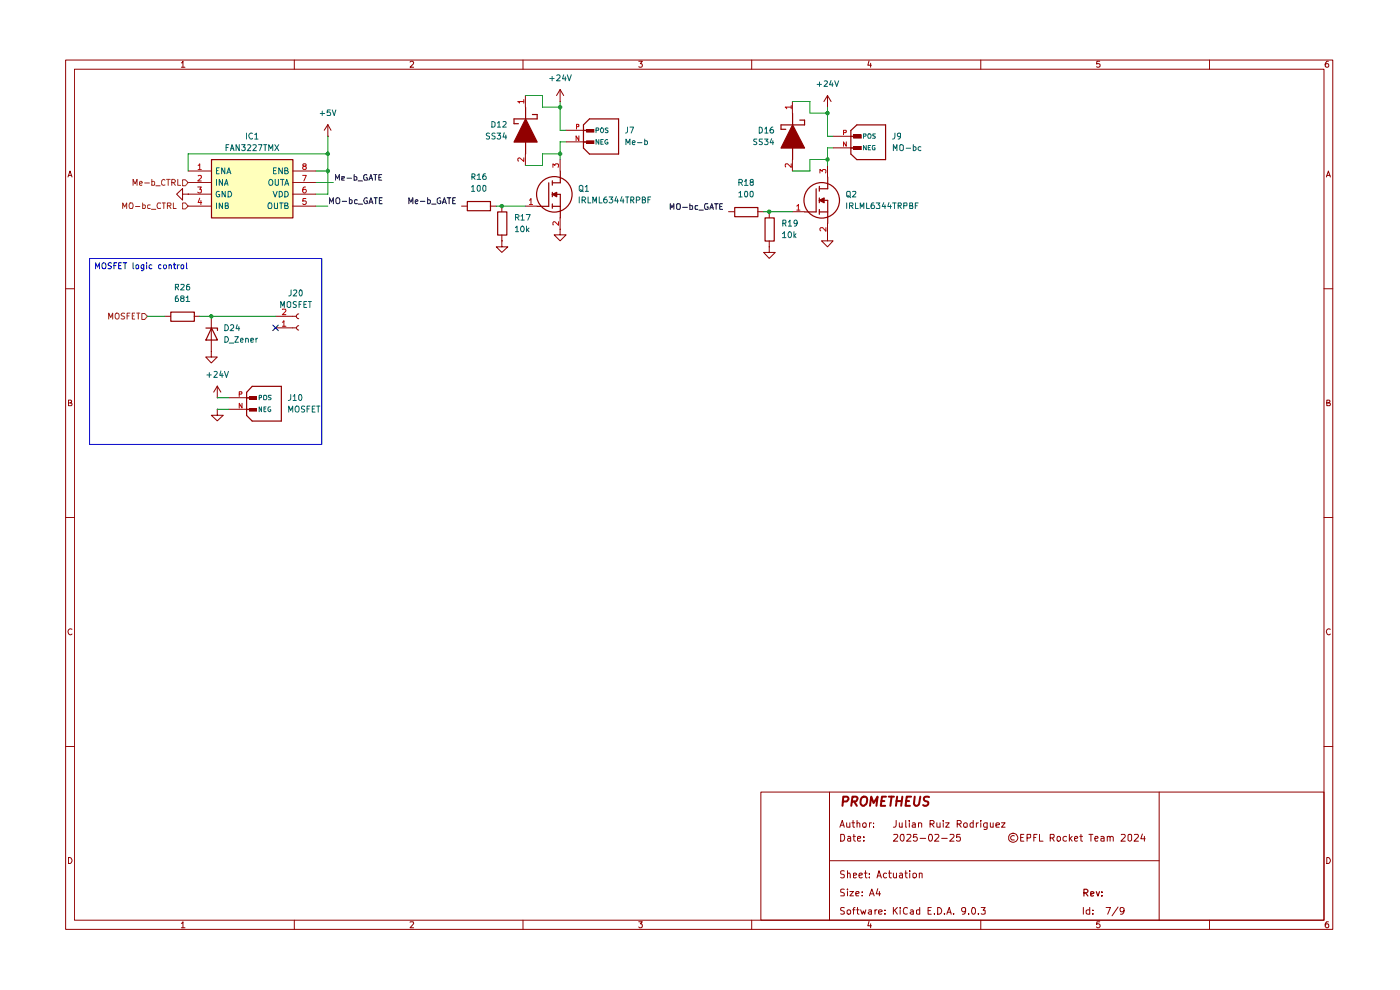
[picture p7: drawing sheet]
<svg xmlns="http://www.w3.org/2000/svg" width="297mm" height="210mm" viewBox="0 0 297 210" stroke-linecap="round" stroke-linejoin="round" font-family="sans-serif">
<g fill="none" stroke="#910000" stroke-width=".21">
<path d="M13.9 12.7h268.8v184.4h-268.8zM15.8 14.7h265.1v180.5h-265.1zM38.5 13.3h.1l.2-.3v1.3M38.5 14.3h.7M62.4 12.7v2M87 13.2l.5-.2 .3 .2-.1 .4-.7 .7h.8M111 12.7v2M135.5 13h.8l-.5 .5 .4 .1v.6h-.7M159.5 12.7v2M184.4 12.9l-.3 .9h.8M184.7 13.4v.9M208.1 12.7v2"/>
<path d="M233.3 13h-.6l-.1 .6h.7v.6h-.7M256.6 12.7v2M281.8 13a.71 .71 0 0 0-.7 .5 .71 .71 0 0 0 .3 .8l.4-.1v-.6l-.4-.1-.3 .3M14.4 37.5l.5-1.2 .4 1.2M14.5 37.2h.7M281.4 37.5l.4-1.2 .4 1.2M281.5 37.2h.6M13.9 61.3h1.9M280.9 61.3h1.8M14.5 85.5h.4l.3-.3-.2-.3h-.5v1.2h.6l.2-.5-.4-.1M281.5 85.5h.4l.2-.3-.1-.3h-.5v1.2h.6l.1-.5-.3-.1M13.9 109.8h1.9"/>
<path d="M280.9 109.8h1.8M15.3 133.5a.59 .59 0 0 0-.9 .5 .59 .59 0 0 0 .8 .6l.1-.1M282.2 133.5a.59 .59 0 0 0-.8 .5 .59 .59 0 0 0 .7 .6l.1-.1M13.9 158.4h1.9M280.9 158.4h1.8M161.4 168h119.5v27.2h-119.5zM176 168v27.2M178.2 175.5l.5-1.5 .4 1.5M178.3 177h.6a.83 .83 0 0 1 .2 .9 .83 .83 0 0 1-.8 .5zM178.3 175h.7M179.6 174.5l.1 1 .6-.1M179.9 177.5h.5l.1 .9"/>
<path d="M180.3 174.5v1M180.5 177.8h-.5l-.2 .3 .2 .3 .5-.1M180.7 174.5h.6M181 174v1.3l.1 .2h.2M181 177.4h.5M181.1 177v1.2l.4 .2M181.8 174.7l.2-.2 .4 .2v.8M181.8 174v1.5M181.9 177.9l.7-.1v-.3l-.4-.1-.3 .3 .1 .6h.6M183 174.8a.45 .45 0 0 1 .7-.2v.9l-.6-.1zM183.3 178.3v.1M183.3 177.5v.2"/>
<path d="M184.4 174.5v1M184.9 174.5l-.5 .3M185.3 175.4v.1M185.3 174.6v.1M189.6 177.1l.7-.1 .2 .4-1 1h1M190.1 174l-.1 1.3-.1 .2h-.4M190.8 174.5l.1 1 .5-.1M191.1 177.1l.5-.1a1.1 1.1 0 0 1-.1 1.4h-.1a.93 .93 0 0 1-.3-1.3zM191.4 174.5v1M192.1 174v1.5h.2M192.4 177.1l.7-.1 .1 .4-.9 1h.9M192.9 174v.2"/>
<path d="M192.9 174.5v1M193.6 174.6l.4-.1 .2 .2v.8h-.6l-.1-.4 .7-.2M194.5 177h-.7v.7l.5-.2 .3 .3v.4l-.3 .2-.5-.1M194.9 174.7l.2-.2 .4 .2v.8M194.9 174.5v1M195.2 177.8h1.2M197.1 177a.73 .73 0 0 1 .8 .6 .73 .73 0 0 1-.6 .8 1.1 1.1 0 0 1-.2-1.4zM197.3 174.8l.8-.1 .1-.4-.3-.3h-.6v1.5M197.6 174.8l.6 .7M198.3 177.1l.7-.1 .2 .4-1 1h1M198.7 174.5l.1 1 .6-.1M199.4 174.5v1"/>
<path d="M199.8 177.8h1.2M200.1 174v.2M200.1 174.5v1M200.6 174.5h.8l-.8 1h.8M201.5 177.1l.7-.1 .2 .4-.9 1h.9M203.1 174.8l.7-.1 .1-.4-.2-.3h-.6v1.5M203.4 174.8l.5 .7M203.7 177h-.7l-.1 .7 .3-.2 .5 .1v.7l-.5 .1-.3-.1M204.4 174.8a.45 .45 0 0 1 .8-.1l-.1 .8-.6-.1zM206.5 174v1.5h-.6l-.1-.7 .2-.3 .5 .1M207.1 174.5v1M207.6 174.5l-.5 .3"/>
<path d="M208.1 174v.2M208.1 174.5v1M209.4 174.5v1.2l-.3 .3-.4-.1M209.4 174.6a.52 .52 0 0 0-.7 .2l.1 .7h.6M210.1 174.5l.1 1 .5-.1M210.7 174.5v1M211.3 175l.7-.1v-.3l-.5-.1-.2 .2 .1 .8h.6M212.5 174.5h.7l-.7 1h.7M215.2 177.3l-.4-.1-.3 .2a.52 .52 0 0 0 .2 .8h.5M216.5 177.7h.5M217.2 177h-.7v1.4h.7M217.9 177.8l.7-.1v-.6l-.7-.1v1.4"/>
<path d="M219.3 177.7h.4M220 177h-.7v1.4M220.5 177v1.4h.8M222.8 177.8l.8-.1v-.7h-.8v1.4M223.2 177.8l.4 .6M224.3 177.5l.4-.1 .3 .4v.4l-.3 .2h-.2l-.3-.2zM226.3 177.5h-.6l-.2 .7a.52 .52 0 0 0 .8 .1M226.9 177v1.4M227 177.8l.5 .6M227.5 177.4l-.6 .6M228 177.9l.6-.1-.1-.4-.5 .1v.7l.2 .2 .4-.1M229.1 177.4h.6"/>
<path d="M229.3 177v1.3l.4 .1M231 177h.9M231.4 177v1.4M232.3 177.9l.7-.1-.2-.4-.4 .1-.1 .7 .1 .2 .5-.1M233.5 177.5h.6l.1 .9M234.2 177.8l-.7 .1v.4h.7M234.9 177.6l.2-.2 .4 .1v.9M234.9 177.4v1M235.5 177.7a.35 .35 0 0 1 .3-.3 .35 .35 0 0 1 .4 .3v.7M237.9 177.1l.6-.1 .2 .4-.9 1h.9M239.4 177.1l.5-.1 .2 .2v1l-.4 .2-.4-.2zM240.7 177.1l.6-.1 .2 .4-.9 1h.9"/>
<path d="M242.4 176.9l-.4 1h.9M242.8 177.4v1M245.9 168v27.2M14.5 181.9a.65 .65 0 0 1 .8 .6 .65 .65 0 0 1-.8 .7zM38.5 195.9l.3-.4v1.3M38.5 196.8h.7M62.4 195.2v1.9M87 195.6l.7-.1 .1 .3-.8 1h.8M111 195.2v1.9M135.5 195.5h.8l-.5 .5 .5 .2-.1 .5-.5 .1-.2-.2M159.5 195.2v1.9M176 182.6h69.9"/>
<path d="M179.1 192.6l-.5-.1-.3 .2v.4l.8 .3v.4h-.8M179.1 188.7l-.5-.1-.3 .2v.4l.7 .2 .1 .5-.8 .1M179.1 184.8l-.5-.1-.3 .2v.4l.8 .3-.1 .5h-.7M179.8 193.1h.6v.7h-.6zM179.8 188.6v.2M179.8 185.4l.2-.2 .3 .1 .1 .9M179.8 184.7v1.5M179.8 189.1v.9M180.3 189.1h.8l-.8 .9h.8M180.9 193h.5M181.1 185.7l.6-.2-.1-.2h-.5v.8h.5M181.4 192.5l-.3 .2v1.2"/>
<path d="M181.6 189.6l.6-.2-.1-.3-.5 .2v.6v.1h.6M181.7 193h.5M181.9 192.5v1.3l.3 .1M182.2 185.7l.7-.2v-.2l-.4-.1-.3 .3 .1 .6h.6M182.6 193l.3 .9 .3-.7 .2 .7 .3-.9M182.9 189.9v.1M182.9 189.2v.1M183.3 185.2h.6M183.6 184.7v1.3l.3 .2M184.3 193.1h.6v.8M184.4 195.4l-.3 1h.8M184.4 190l.5-1.4 .6 1.4"/>
<path d="M184.4 186v.2M184.4 185.3v.2M184.6 189.6h.7M184.7 196v.8M184.9 193.3l-.7 .3 .2 .3 .5-.1M185.6 193v.9M186 193l-.4 .1v.1M186 186.2l.5-1.5 .5 1.5M186.1 185.8h.7M186.2 188.5l-.3 1.1h.9M186.4 193.5l.8-.2-.1-.2-.5-.1-.2 .2 .1 .6h.6M186.6 189.1v.9"/>
<path d="M187.7 193.8v.1M187.7 193.1v.1M188.1 185.3l-.4-.1-.3 .3v.4l.3 .3 .4-.1M188.5 185.2h.6M188.7 184.7v1.3l.4 .2M189.5 185.2v.8a.37 .37 0 0 0 .3 .2 .37 .37 0 0 0 .4-.2M189.5 192.5v1.4M189.8 193.1l.6 .8M190.2 185.2v1M190.4 192.5l-.9 .8M190.9 185.3h.5l.1 .9M191 192.5v.2"/>
<path d="M191 193v.9M191.5 185.5l-.7 .3 .2 .4 .5-.1M192 185.2h.5M192.1 184.7v1.3l.4 .2M192.5 192.7a.55 .55 0 0 0-.7-.1 .55 .55 0 0 0-.2 .7l.1 .5 .4 .1 .4-.1M193 184.7v.2M193 185.2v1M193.2 193.1l.4-.1 .2 .2v.7M193.7 185.4l.1-.1a.45 .45 0 0 1 .6 .2l-.1 .5-.4 .2-.2-.2zM193.8 193.3l-.7 .3 .2 .3 .5-.1M195 185.4l.2-.2 .4 .1v.9M195 185.2v1"/>
<path d="M195.1 193.1h-.7v.7h.7M195.1 192.5v1.4M196.9 193.2h.5M197.6 192.5h-.7v1.4h.7M198.2 193.8v.1M198.9 192.5a.73 .73 0 0 1 .9 .7 .73 .73 0 0 1-.9 .7zM200.4 193.8v.1M200.9 193.9l.5-1.4 .4 1.4M201 193.5h.7M202.3 193.8v.1M204.8 193.1v.2l-.5 .1-.2-.2-.1-.5a.46 .46 0 0 1 .4-.2 .46 .46 0 0 1 .4 .2l-.1 1.1-.5 .1M205.5 193.8v.1"/>
<path d="M206.3 192.6l.2-.1a.75 .75 0 0 1 .5 .7 .75 .75 0 0 1-.5 .7l-.4-.5zM207.6 193.8v.1M208.1 195.2v1.9M208.1 192.5h.9l-.4 .6 .4 .1v.6h-.9M229.8 192.5v1.4M231.2 193.1l-.4-.1-.4 .2 .1 .6h.7M231.2 192.5v1.4M231.9 193.8v.1M231.9 193.1v.1M233.3 195.5h-.6l-.1 .6 .2-.1h.3l.3 .2v.3l-.3 .3h-.3l-.2-.2M234.6 192.5h1l-.6 1.4M237.2 192.4l-1.3 1.9"/>
<path d="M238.5 193.1l-.4 .3-.4-.1v-.7a.52 .52 0 0 1 .8 .1l-.1 .9-.2 .2-.5 .1M256.6 195.2v1.9M281.5 181.9a.65 .65 0 0 1 .7 .6 .65 .65 0 0 1-.7 .7zM281.8 195.5h-.4l-.3 .5v.5l.3 .3 .4-.1v-.7h-.4l-.3 .2"/>
<circle cx="214.9" cy="177.7" r=".99"/>
</g>
<path d="M229.9 189.4h.6l.3-.3v-.2l-.3-.3h-.6v1.5M230.3 189.4l.5 .7M231.4 189.6l.7-.1-.1-.3h-.6v.8h.6M232.6 189.1l.3 1 .4-1M233.8 190v.1M233.8 189.2v.1" fill="none" stroke="#910000" stroke-width=".25"/>
<g fill="none" stroke="#910000" stroke-width=".42">
<path d="M178.8 170l.9-.1a.5 .5 0 0 0 .3-.5 .5 .5 0 0 0-.3-.4h-.8l-.2 1.9M180.8 170h.7a.65 .65 0 0 0 .3-.9l-1-.1-.2 1.9M181.2 170l.6 .9M182.8 169.2a.64 .64 0 0 1 .7-.2 .64 .64 0 0 1 .5 .6 1.25 1.25 0 0 1-.7 1.3h-.3a1.18 1.18 0 0 1-.2-1.7zM184.6 170.9l.2-1.9 .5 1.3 .9-1.3-.3 1.9M186.9 169.9h.7M188 169h-.9l-.2 1.9h.9M188.5 169h1.1M189.1 169l-.2 1.9M190.2 169.9h1.1M190.3 169l-.2 1.9M191.4 169l-.2 1.9"/>
<path d="M192.2 169.9h.7M193.3 169h-.9l-.3 1.9h.9M194.1 169l-.2 1.5 .3 .4a.67 .67 0 0 0 .8-.4l.2-1.5M197.1 169.1l-.7-.1-.4 .3v.4l.3 .2 .6 .3a.63 .63 0 0 1-.4 .7l-.7-.1"/>
</g>
<path d="M44.8 33.8h17.3v12.4h-17.3z" fill="#ffb"/>
<path d="M111.5 22.8v2.4M112.9 24.3h1.1M114 25.2h-5v1" fill="none" stroke="#910000" stroke-width=".25"/>
<path d="M111.5 25.2l2.5 4.9h-5z" fill="#910000"/>
<path d="M44.9 33.9h17.2v12.3h-17.2zM109 26.2h1M111.5 25.2l2.5 4.9h-5zM111.5 30.1v2.6M114 24.3v.9M99.1 42.8h4.9v1.9h-4.9zM105.6 45h1.9v4.9h-1.9zM36.2 66.2h5v2h-5zM43.7 69.6h2.4v.5M44.9 69.6l1.2 2.5h-2.4z" fill="none" stroke="#910000" stroke-width=".25"/>
<g fill="none" stroke="#910000" stroke-width=".21">
<path d="M39.9 36.3h4.9M39.9 38.7h4.9M62.1 36.3h4.9M62.1 38.7h4.9M69.5 28.9h.1M69.5 26.5l-.7 1.1M69.5 26.5l.7 1.1M69.5 26.5v2.4M111.5 20.3v2.4M111.5 32.6v2.5M39.9 43.7h4.9M39.9 41.2h4.9"/>
<path d="M62.1 43.7h4.9M62.1 41.2h4.9M97.9 43.7h1.2M104 43.7h1.3M106.5 51.1v1.3h1.2l-1.2 1.1-1.2-1.1h1.2M106.5 51.1h.1M106.5 43.7v1.2M106.5 49.8v1.3M35 67.1h1.2M41.2 67.1h1.2M44.8 74.5v1.2h1.3l-1.3 1.3-1.2-1.3h1.2M44.8 74.5h.1"/>
<path d="M44.8 67.1v7.4M58.5 69.5h4.4M58.5 67.1h4.4M63.4 69.1a.47 .47 0 0 0-.5 .4 .47 .47 0 0 0 .5 .5M63.4 66.6a.51 .51 0 0 0-.5 .5 .51 .51 0 0 0 .5 .5"/>
</g>
<g fill="none" stroke="#b90000" stroke-width=".21">
<path d="M41.9 39.7h.8l-.3 .5 .3 .1v.5l-.2 .1-.6-.1M42 35.1l.4-.4v1.2M42 37.3h.7v.4l-.8 .7h.8M42 35.9h.7M64.2 37.2h.8l-.5 1.2M64.5 35.3l-.3-.3 .2-.3h.4l.2 .3-.1 .2a.48 .48 0 0 0-.5 .2 .48 .48 0 0 0 0 .5h.4l.2-.1v-.3l-.3-.2M64.8 39.7h-.4a.92 .92 0 0 0 .1 1.2h.2l.3-.2v-.4l-.2-.1h-.4l-.2 .1M111.1 21.5h-1.3l.4 .2v.2M111.1 33.5v.7l-.9-.7-.4 .2 .2 .5M111.1 21.1v.8M42.4 42l-.4 1h.8M42.6 42.5v.9"/>
<path d="M64.9 42.1h-.6l-.1 .6 .6-.1 .2 .2v.3l-.3 .3h-.3l-.2-.2M59.9 68.4l.3-.4v1.2M59.9 65.7l.6-.1 .2 .2-.8 1h.8M59.9 69.2h.8"/>
</g>
<g fill="none" stroke="#0f0f0f" stroke-width=".21">
<path d="M71.2 38.2v-1.2l.4 .9 .4-.9v1.2M72.5 37.9l.6-.2-.1-.2h-.5v.7h.5M73.6 37.8h.9M75.1 37v1.2h.5l.1-.1-.1-.6h-.5M76 38.4h.9M77.8 37.1a.45 .45 0 0 0-.6 .2v.7l.1 .2 .6-.1v-.4h-.2M78.3 38.2l.4-1.2 .3 1.2M78.4 37.9h.5M79.3 37h.7M79.6 37v1.2M80.4 37.6h.4M81 37h-.6v1.2h.6"/>
<path d="M69.9 43.2v-1.3l.4 1 .4-1v1.3M71.3 42.1l.3-.2 .4 .2 .1 .7-.4 .4-.4-.2zM72.6 42.7h.9M74.1 42.5a.36 .36 0 0 1 .6 .1l-.1 .5h-.5M74.1 41.9v1.3M75.8 42.5h-.6v.5l.2 .2 .4-.1M76 43.3h.9M77.9 42l-.1-.1a.64 .64 0 0 0-.6 .6 .64 .64 0 0 0 .5 .7l.2-.1v-.5h-.2M78.3 43.2l.4-1.3 .4 1.3M78.4 42.9h.6M79.4 41.9h.6M79.7 41.9v1.3"/>
<path d="M80.5 42.5h.4M81.1 41.9h-.6v1.3h.6M86.7 43.2v-1.3l.5 1 .4-1v1.3M88.1 42.8l.6-.2-.2-.2-.4 .1v.5l.2 .2 .3-.1M89.2 42.7h.9M90.7 42.5a.36 .36 0 0 1 .6 .1l-.1 .5h-.5M90.7 41.9v1.3M91.6 43.3h.9M93.4 42l-.2-.1-.4 .2v.9l.4 .2 .2-.1 .1-.5h-.2M93.8 43.2l.5-1.3 .4 1.3M93.9 42.9h.6M94.9 41.9h.7"/>
<path d="M95.3 41.9v1.3M96 42.5h.4M96.6 41.9h-.6v1.3h.6"/>
</g>
<g fill="none" stroke="#006665" stroke-width=".21">
<path d="M45.9 36.2h.4M45.9 38.1v1.2M46.5 35.6h-.6v1.3h.6M47.2 38.1v1.2l-.7-1.2v1.2M47.6 39.3l.4-1.2 .4 1.2M47.7 35.6v1.3l-.7-1.3v1.3M47.7 39h.6M48.1 36.9l.5-1.3 .4 1.3M48.2 36.5h.6M57.2 38.1h.3a.73 .73 0 0 1 0 1.2l-.3-.1a.87 .87 0 0 1 0-1.1zM58 36.2h.5M58.4 38.1v1l.2 .2 .4-.1v-1.1"/>
<path d="M58.6 35.6h-.6v1.3h.6M59.5 38.1h.7M59.9 35.6v1.3l-.8-1.3v1.3M59.9 38.1v1.2M60.4 36.2h.6v-.5l-.6-.1v1.3h.5l.3-.5-.4-.2M60.4 39.3l.4-1.2 .5 1.2M60.6 39h.6M45.9 43v1.2M46.5 40.6h-.4a.61 .61 0 0 0-.3 .8 .61 .61 0 0 0 .8 .3v-.4h-.3M47.2 43v1.2l-.7-1.2v1.2M47.8 40.6v1.2l-.7-1.2v1.2M47.8 43.6h.4l.2-.1-.1-.5h-.5v1.2h.6l.1-.4-.3-.2"/>
<path d="M48.4 40.6h.5a.66 .66 0 0 1 .2 .8 .66 .66 0 0 1-.7 .4zM57 43h.5l.1 .2 .1 .6-.2 .4h-.5l-.1-.1-.1-.6zM57.9 40.6l.5 1.2 .4-1.2M58.2 43l.1 1.2 .6-.1v-1.1M59.2 40.6h.4l.3 .2v.7l-.4 .3h-.3zM59.3 43h.8M59.6 43v1.2M60.4 40.6h.5a.66 .66 0 0 1 .2 .8 .66 .66 0 0 1-.7 .4zM60.4 43.6h.6v-.6h-.6v1.2l.7-.1 .1-.3-.4-.2"/>
</g>
<path d="M30.1 66.5h.6l.6 .6-.6 .7h-.6z" fill="#fff"/>
<path d="M23.1 67.7v-1.3l.4 .9 .4-.9v1.3M24.5 66.6l.3-.2 .4 .2 .1 .7-.4 .4-.4-.2zM26.5 66.5l-.6-.1-.2 .3 .2 .3 .5 .2v.4h-.7M27 67h.4M27.6 66.4h-.6v1.3M28.1 67h.3M28.6 66.4h-.5v1.3h.5M29 66.4h.7M29.3 66.4v1.3M30.1 66.5h.6l.6 .6-.6 .7h-.6z" fill="none" stroke="#765500" stroke-width=".21"/>
<path d="M38.7 38.1h.6l.6 .6-.6 .7h-.6z" fill="#fff"/>
<g fill="none" stroke="#765500" stroke-width=".21">
<path d="M28.2 39.3v-1.2l.5 .9 .4-.9v1.2M29.6 38.9l.6-.1-.2-.3-.4 .1v.6l.2 .1 .3-.1M30.7 38.8h1M32.2 38.6l.4-.1 .2 .1v.6h-.6M32.2 38.1v1.2M33.1 39.4h.9M35 38.2l-.1-.1a.61 .61 0 0 0-.7 .3 .61 .61 0 0 0 .1 .8l.4 .1 .3-.1M35.3 38.1h.8M35.7 38.1v1.2M36.4 38.7l.7-.1 .1-.3-.2-.2h-.6v1.2M36.8 38.7l.4 .6M37.7 38.1v1.2h.6"/>
<path d="M38.7 38.1h.6l.6 .6-.6 .7h-.6z"/>
</g>
<path d="M38.7 43h.6l.6 .7-.6 .6h-.6z" fill="#fff"/>
<g fill="none" stroke="#765500" stroke-width=".21">
<path d="M26 44.2v-1.2l.5 .9 .4-.9v1.2M27.6 43h.5v.2l.1 .6-.1 .4h-.5l-.1-.1-.1-.6zM28.7 43.8h1M30.3 43v1.2h.4l.2-.6-.2-.1h-.4M31.9 43.5h-.5l-.1 .1 .1 .5 .5 .1M32.1 44.4h1M34.1 43.1l-.1-.1a.66 .66 0 0 0-.7 .5 .66 .66 0 0 0 .3 .7l.5-.1M34.4 43h.7M34.8 43v1.2M35.5 43.6h.6l.2-.4-.2-.2h-.6v1.2M35.9 43.6l.4 .6M36.8 43v1.2h.6"/>
<path d="M38.7 43h.6l.6 .7-.6 .6h-.6z"/>
</g>
<path d="M38.7 41.2v-1.2l-1.2 1.2 1.2 1.3v-1.3h1.2M39.9 41.2h.1M46.1 84.4h.1M46.1 81.9l-.8 1.3M46.1 81.9l.8 1.3M46.1 81.9v2.5" fill="none" stroke="#910000" stroke-width=".21"/>
<path d="M52.3 84.4h1.9M52.3 86.9h1.9M53.5 82l-1.2 1.2v4.9l1.2 1.2" fill="none" stroke="#910000" stroke-width=".25"/>
<path d="M52.9 84.1h1.5v.6h-1.5z" fill="#910000"/>
<path d="M52.9 84.1h1.5v.6h-1.5z" fill="none" stroke="#910000" stroke-width=".21"/>
<path d="M52.9 86.6h1.5v.6h-1.5z" fill="#910000"/>
<path d="M175.6 49.8v1.3h1.1l-1.1 1.3-1.3-1.3h1.3M175.6 49.8h.1M46.1 86.8v1.3h1.3l-1.3 1.2-1.3-1.2h1.3M46.1 86.8h.1M48.6 84.4h4.9M48.6 86.8h4.9M52.9 86.6h1.5v.6h-1.5z" fill="none" stroke="#910000" stroke-width=".21"/>
<path d="M173.8 39.5v1M173.1 40v5h-2.4M53.5 82h6.2v7.3h-6.2" fill="none" stroke="#910000" stroke-width=".25"/>
<path d="M50.8 83.6h.4l.1-.2v-.3h-.5v1M51.3 85.5v1.1l-.5-1.1v1.1" fill="none" stroke="#b90000" stroke-width=".21"/>
<path d="M55 84.4l.5-.1-.1-.4h-.4v.9M55.5 86.3v1l-.5-1v1M55.9 83.9h.6a.64 .64 0 0 1-.1 .9l-.5-.1zM56 86.7h.3M56.4 86.3h-.4v1h.4M57.4 86.3h-.4l-.2 .3v.5l.4 .2 .2-.1v-.3h-.1M57.5 83.9h-.6v.3l.6 .3-.1 .3h-.5" fill="none" stroke="#006665" stroke-width=".21"/>
<path d="M173.8 42.5l1-.5v1z" fill="#910000"/>
<g fill="none" stroke="#910000" stroke-width=".25">
<path d="M123.8 27.7h1.8M123.8 30.1h1.8M125 25.2l-1.2 1.3v4.9l1.2 1.3M175.6 37.6v2.4h-1.8M173.8 42.5l1-.5v1zM173.8 42v1M173.8 44.4v1.1M173.8 45h1.8M173.8 42.5h1.8v4.9"/>
<circle cx="174.3" cy="42.5" r="3.8"/>
</g>
<path d="M175.6 35.1v2.4M168.1 44.9h2.5M175.6 47.4v2.4" fill="none" stroke="#910000" stroke-width=".21"/>
<path d="M173.9 36.7v-.8l.6 .5v-.4h.6v.7M169 43.7l.4-.3v1.2M169 44.6h.7M175.2 48.3v.8l-.7-.8h-.4l-.2 .2v.3l.2 .2" fill="none" stroke="#b90000" stroke-width=".21"/>
<path d="M124.5 27.4h1.5v.6h-1.5z" fill="#910000"/>
<path d="M124.5 27.4h1.5v.6h-1.5z" fill="none" stroke="#910000" stroke-width=".21"/>
<path d="M124.5 29.9h1.5v.6h-1.5z" fill="#910000"/>
<path d="M120.1 27.6h4.9M120.1 30.1h4.9M124.5 29.9h1.5v.6h-1.5z" fill="none" stroke="#910000" stroke-width=".21"/>
<path d="M116.4 38.8v5h-2.4M117.2 38.3v1M125 25.2h6.2v7.5h-6.2" fill="none" stroke="#910000" stroke-width=".25"/>
<path d="M122.3 26.9h.4l.1-.4-.5-.1v1M122.8 28.8v1l-.6-1v1" fill="none" stroke="#b90000" stroke-width=".21"/>
<path d="M126.4 27.6h.6v-.3l-.1-.2h-.5v1M127 29.6v1l-.6-1v1M127.5 30.1h.3M127.6 27.1h.2a.6 .6 0 0 1 0 1h-.2a.6 .6 0 0 1 0-1zM128 29.6h-.5v1h.5M128.9 29.7a.46 .46 0 0 0-.6 .5 .46 .46 0 0 0 .7 .3v-.3h-.3M129 27.2l-.4-.1-.2 .2 .2 .3 .4 .1v.4h-.6" fill="none" stroke="#006665" stroke-width=".21"/>
<path d="M117.2 41.2l.9-.4v.9z" fill="#910000"/>
<g fill="none" stroke="#910000" stroke-width=".25">
<path d="M118.9 36.3v2.5h-1.7M180.5 29h1.9M180.5 31.4h1.9M181.8 26.5l-1.3 1.2v5l1.3 1.2M117.2 41.2l.9-.4v.9zM117.2 40.8v.9M117.2 43.3v.9M117.2 43.8h1.7M117.2 41.2h1.7v5"/>
<circle cx="117.6" cy="41.2" r="3.8"/>
</g>
<path d="M118.8 33.8v2.5M111.5 43.7h2.4M118.8 48.6v1.2h1.3l-1.3 1.3-1.2-1.3h1.2M118.8 48.6h.1M118.8 46.2v2.4" fill="none" stroke="#910000" stroke-width=".21"/>
<path d="M117.3 35.5v-.8l.4 .4 .2-.4h.5v.8M112.3 42.5l.3-.4v1.3M112.3 43.4h.7M118.5 47v.8l-.9-.8-.3 .2 .1 .5" fill="none" stroke="#b90000" stroke-width=".21"/>
<path d="M181.1 28.6h1.6v.7h-1.6z" fill="#910000"/>
<path d="M181.1 28.6h1.6v.7h-1.6z" fill="none" stroke="#910000" stroke-width=".21"/>
<path d="M181.1 31.1h1.6v.6h-1.6z" fill="#910000"/>
<path d="M176.7 28.9h5M176.7 31.4h5M181.1 31.1h1.6v.6h-1.6z" fill="none" stroke="#910000" stroke-width=".21"/>
<path d="M168.1 24v2.5M169.7 25.5h1M170.7 26.5h-5v.9M181.8 26.5h6.1v7.4h-6.1" fill="none" stroke="#910000" stroke-width=".25"/>
<path d="M178.9 28.1h.6v-.4l-.6-.1v1M179.5 30.1v.9l-.6-.9v.9" fill="none" stroke="#b90000" stroke-width=".21"/>
<path d="M183.2 28.9l.5-.1v-.4h-.5v.9M183.8 30.9v.9l-.6-.9v.9M184.2 28.5l.4-.1a.63 .63 0 0 1 0 .9l-.4-.1zM184.2 31.3h.3M184.7 30.9h-.5v.9h.5M185.6 30.9h-.5l-.1 .5 .2 .4h.4v-.4h-.1M185.7 28.4h-.5a.36 .36 0 0 0 0 .4 .36 .36 0 0 0 .4 .1v.4h-.5" fill="none" stroke="#006665" stroke-width=".21"/>
<path d="M168.1 26.5l2.6 4.9h-5z" fill="#910000"/>
<path d="M165.7 27.4h1M168.1 26.5l2.6 4.9h-5zM168.1 31.4v2.5M170.7 25.5v1M155.9 44h4.9v2h-4.9zM162.3 46.2h1.9v4.9h-1.9z" fill="none" stroke="#910000" stroke-width=".25"/>
<g fill="none" stroke="#910000" stroke-width=".21">
<path d="M118.8 19l-.7 1.3M118.8 19l.8 1.3M118.8 19v2.5M118.8 21.5h.1M168.1 21.5v2.5M168.1 33.8v2.5M175.6 22.7h.1M175.6 20.3l-.8 1.2M175.6 20.3l.7 1.2M175.6 20.3v2.4M154.6 44.9h1.2M160.7 44.9h1.3"/>
<path d="M163.2 52.4v1.1h1.3l-1.3 1.3-1.2-1.3h1.2M163.2 52.4h.1M163.2 44.9v1.3M163.2 51.1v1.3"/>
</g>
<path d="M167.8 22.7h-1.2l.3 .4M167.8 34.7v.8l-.7-.8h-.4v.7M167.8 22.4v.7" fill="none" stroke="#b90000" stroke-width=".21"/>
<g fill="none" stroke="#0f0f0f" stroke-width=".21">
<path d="M142.2 44.4v-1.2l.3 .9 .5-.9v1.2M143.5 43.4l.2-.2h.4l.2 .2v.8l-.2 .2h-.4l-.2-.2zM144.8 44h1M146.3 43.2v1.2h.5l.1-.7-.6-.1M148 43.6h-.5l-.1 .2 .1 .6h.5M148.3 44.6h.9M150.2 43.2h-.6l-.1 .3v.6l.1 .3 .6-.1v-.4h-.2M150.6 44.4l.4-1.2 .3 1.2M150.7 44.1h.6M151.6 43.2h.8M151.9 43.2v1.2M152.7 43.8h.4"/>
<path d="M153.3 43.2h-.6v1.2h.6"/>
</g>
<g fill="none" stroke="#090" stroke-width=".21">
<path d="M67 38.7h3.7M67 36.3h2.5M69.5 32.6h-29.6v3.7M69.5 28.9v12.3h-2.5M111.5 20.3h3.6v2.4h3.7M118.8 32.6h-3.7v2.5h-3.6M118.8 21.5v6.1h1.3M120.1 30.1h-1.3v3.7M168.1 21.5h3.7v2.5h3.8M175.6 33.8h-3.8v2.5h-3.7M175.6 22.7v6.2h1.1M176.7 31.4h-1.1v3.7"/>
<path d="M67 43.7h2.5M105.3 43.7h6.2M162 44.9h6.1M31.3 67.1h3.7M42.4 67.1h16.1M46.1 84.4h2.5M46.1 86.8h2.5"/>
</g>
<g fill="none" stroke="#0000ca" stroke-width=".21">
<path d="M19 54.8h49.3v39.5h-49.3zM20.3 57v-1.3l.4 1 .4-1v1.3M21.7 55.9l.3-.2 .4 .2 .1 .7-.4 .4-.4-.2zM23.7 55.8l-.5-.1-.3 .3 .1 .3 .7 .4-.3 .3-.5-.1M24.2 56.3h.4M24.8 55.7h-.6v1.3M25.2 56.3h.4M25.8 55.7h-.6v1.3h.6M26.1 55.7h.8M26.5 55.7v1.3M28.2 55.7v1.2l.2 .1M28.8 56.3h.6v.5l-.2 .2-.4-.2z"/>
<path d="M30.5 56.2v1l-.2 .2h-.3M30.5 56.3a.36 .36 0 0 0-.6 .1l.1 .5h.5M31.1 55.7v.2M31.1 56.2v.8M32.2 56.3l-.3-.1-.3 .2 .1 .5h.5M34.2 56.3h-.6v.5l.2 .2 .4-.1M34.8 56.3l.3-.1 .2 .2v.4l-.2 .2-.4-.2zM35.9 56.3l.3-.1 .2 .1v.7M35.9 56.2v.8M36.8 56.2h.5M37 55.7v1.1l.3 .2M37.6 56.2v.8"/>
<path d="M38.1 56.2l-.5 .2M38.4 56.3h.6v.5l-.2 .2-.4-.2zM39.6 55.7v1.2l.1 .1"/>
</g>
<path d="M57.9 69l1.1 1.1M59 69l-1.1 1.1" fill="none" stroke="#00008a" stroke-width=".21"/>
<g fill="#090">
<circle cx="118.8" cy="32.6" r=".47"/>
<circle cx="69.5" cy="36.3" r=".47"/>
<circle cx="106.5" cy="43.7" r=".47"/>
<circle cx="69.5" cy="32.6" r=".47"/>
<circle cx="44.8" cy="67.1" r=".47"/>
<circle cx="175.6" cy="33.8" r=".47"/>
<circle cx="175.6" cy="24" r=".47"/>
<circle cx="118.8" cy="22.7" r=".47"/>
<circle cx="163.2" cy="44.9" r=".47"/>
</g>
<g fill="none" stroke="#006665" stroke-width=".21">
<path d="M116.6 16.6h1M117.1 16.2v.9M118.1 16l.5-.1 .2 .4-.7 .8h.7M119.6 15.9l-.3 .8h.8M119.9 16.3v.8M120.3 15.9l.5 1.2 .4-1.2M173.3 17.9h1M173.9 17.4v.9M174.9 17.2l.4-.1 .3 .4-.8 .8h.8M176.3 17.1l-.3 .9h.7M176.6 17.6v.7M177.1 17.1l.4 1.2 .4-1.2"/>
<path d="M48 31.3h.4M48.6 30.7h-.6v1.3M48.9 32l.3-1.3 .5 1.3M49 31.5h.6M50.8 30.7v1.3l-.7-1.3v1.3M51.3 30.7h.7l-.4 .5h.3v.7l-.5 .1-.1-.2M52.3 28.2v1.3M52.5 30.8l.5-.1 .2 .3-.8 1h.8M53.5 28.3a.58 .58 0 0 0-.7 .6 .58 .58 0 0 0 .7 .5v-.1M53.6 30.8l.5-.1 .3 .2-.8 1.1h.8M54.1 28.6l.3-.4v1.3M54.1 29.5h.6"/>
<path d="M54.8 30.7h.8l-.5 1.3M55.9 30.7h.7M56.3 30.7v1.3M57 32v-1.3l.4 .8 .5-.8v1.3M58.3 30.7l.8 1.3M59.1 30.7l-.8 1.3M67.9 24.1h1M68.4 23.6v.9M70.1 23.3h-.6l-.1 .6 .1-.2h.4l.2 .3v.3l-.1 .2-.6-.1M70.5 23.3l.4 1.2 .3-1.2M100 39.7l.4-.4v1.3M100.1 37.5h.4l.3-.2-.1-.3-.6-.1v1.2"/>
<path d="M100.4 37.5l.4 .6M101.2 37.2l.4-.3v1.2M101.2 38.1h.8M101.3 39.4l.3-.1 .3 .3v.7l-.3 .3a.77 .77 0 0 1-.3-1.2zM102.5 39.4l.3-.1 .3 .3v.7l-.3 .3-.3-.2zM103 36.9l-.4 .1a.94 .94 0 0 0 0 1.1h.4l.2-.2v-.4l-.3-.2h-.2l-.3 .2M103.8 28.3l-.4-.1-.2 .3v.2l.6 .3v.3l-.1 .2-.5-.1M104.3 25.8l.7 .2v.7l-.2 .3h-.5zM105 28.3l-.4-.1-.3 .3 .1 .2 .6 .3v.3l-.2 .2-.5-.1M105.4 28.2h.8l-.4 .5h.3l.1 .2-.1 .5-.5 .1-.2-.2M105.5 26.1l.4-.3v1.2M105.5 27h.7"/>
<path d="M106.7 25.9l.4-.1 .3 .3-.8 .9h.8M107 28.1l-.3 1h.8M107.3 28.7v.8M122.9 39.5l.2-.2 .6 .2v.8l-.3 .3h-.3l-.2-.3zM124.2 39.7l.3-.4v1.3M132.8 30.7v-1.2l.4 .8 .4-.8v1.2M133.1 27v.9l-.4 .3M133.6 27h.8l-.5 1.2M134.1 30.3l.6-.1-.1-.4-.5 .2v.5l.2 .2 .4-.1M135.2 30.3h1M136.8 29.9h.5l.1 .5a.36 .36 0 0 1-.6 .2M136.8 29.5v1.2"/>
<path d="M156.8 38.7l.6-.1 .1-.3-.2-.2h-.5v1.2M157.1 38.7l.4 .6M157.9 38.5l.4-.4v1.2M157.9 39.3h.8M159.4 38.6l-.3-.3 .1-.2h.4l.2 .4-.2 .1h-.4l-.1 .2v.3l.3 .2 .4-.1v-.5l-.2-.1M160.6 29.5h-.6l-.1 .2 .1 .3 .5 .2v.4h-.6M161.1 27a.64 .64 0 0 1 .7 .6 .64 .64 0 0 1-.7 .6zM161.8 29.5l-.7 .1v.3l.7 .4-.3 .4-.4-.1M162.2 29.5h.7l-.4 .4 .4 .1v.6h-.7M162.3 27.4l.3-.4v1.2M162.3 28.2h.6M163.7 29.4l-.3 .9h.7"/>
<path d="M164 27a.72 .72 0 0 0-.6 .5 .72 .72 0 0 0 .2 .7l.4-.1a.42 .42 0 0 0 0-.5 .42 .42 0 0 0-.6 0v.1M164 29.8v.9M189.5 32v-1.3l.4 .8 .4-.8v1.3M189.9 28.2v.9l-.2 .3-.3 .1M190.9 30.9l.2-.2 .5 .2v.9l-.2 .2-.5-.2zM191 28.7v.2a.42 .42 0 0 1-.5 0 .42 .42 0 0 1 0-.6h.5v.9l-.1 .2-.4 .1M192.2 31.4h1M193.8 31.2l.3-.1 .2 .3v.3l-.2 .3-.3-.1M193.8 30.7v1.3M195.4 31.2l-.4-.1-.2 .3v.3l.2 .3 .4-.1M100 40.6h.7M109.3 48.3l.4-.3v1.1"/>
<path d="M109.3 46.1h.6l.2-.2-.1-.3-.7-.1v1.2M109.3 49.1h.7M109.7 46.1l.4 .6M110.5 45.8l.4-.3v1.2M110.5 46.7h.7M110.6 48h.3a.84 .84 0 0 1 .1 1.1h-.3a.78 .78 0 0 1-.1-1.1zM111.6 45.5h.9l-.5 1.2M111.7 48v1.1M111.8 48.7l.4 .4M112.2 48.4l-.5 .4M122.9 41.8v1.2M123.1 40.3l.6 .4"/>
<path d="M123.5 42.5h.5l.2-.5-.2-.2h-.5v1.2M123.8 42.5l.4 .5M124.2 40.6h.6M124.8 41.8v1.2h.5M125.8 43v-1.2l.4 .9 .3-.9v1.2M127.1 41.8v1.2h.6M128.6 41.8l-.3 .1-.2 .2v.7l.2 .2h.3l.2-.2v-.3l-.2-.2h-.4l-.1 .2M129.2 41.8h.8l-.4 .5 .4 .2v.3l-.3 .2h-.3l-.2-.1M130.8 41.7l-.4 .9h.8M131 42.2v.8M131.9 41.7l-.3 .9h.8M132.2 42.2v.8"/>
<path d="M132.7 41.8h.7M133 41.8v1.2M133.8 42.5l.6-.1v-.5l-.6-.1v1.2M134.1 42.5l.4 .5M135 42.5h.5l.3-.5-.3-.2h-.5v1.2M136.3 42.4h.4l.2-.4-.2-.2h-.4v1.2l.6-.1v-.4l-.2-.1M137.5 42.4h.4M138 41.8h-.5v1.2M156.8 40.9l.3-.3v1.2M156.8 41.8h.6M158 40.7l.4-.1a.86 .86 0 0 1 0 1.2l-.4-.1zM159.1 40.8l.2-.2h.3a.86 .86 0 0 1-.1 1.2l-.4-.3z"/>
<path d="M166 49.6l.4-.5v1.3M166 50.4h.7M166.1 47.4l.6-.1v-.4l-.1-.2h-.5v1.3M166.4 47.4l.3 .6M167.3 47.1l.3-.4v1.3M167.3 48h.6M167.3 49.2l.2-.1a.67 .67 0 0 1 .5 .7 .67 .67 0 0 1-.5 .6 .84 .84 0 0 1-.2-1.2zM168.4 49.1v1.3M168.5 50l.4 .4M168.9 49.6l-.5 .5M169.1 47.3l-.1 .1h-.5v-.6l.4-.1 .2 .2-.2 1-.4 .1M179.6 40.8l.2-.2h.4l.2 .2v.8l-.3 .2-.5-.2z"/>
<path d="M179.6 43v1.2M179.8 41.5h.2l.5 .4M180.2 43.6h.6l.2-.4-.2-.2h-.6v1.2M180.5 43.6l.5 .6M180.9 40.7l.6-.1 .1 .3-.8 .9h.8M181.5 43v1.2h.6M182.5 44.2v-1.2l.3 .9 .5-.9v1.2M183.8 43v1.2h.6M185.4 43l-.5 .1-.1 .9 .1 .2 .6-.1v-.4l-.2-.2h-.3l-.2 .2M185.9 43h.7l-.3 .5 .3 .1v.5h-.7M187.5 43l-.3 .8h.7M187.7 43.5v.7"/>
<path d="M188.6 43l-.3 .8h.8M188.9 43.5v.7M189.4 43h.7M189.8 43v1.2M190.5 43.6h.5l.2-.4-.2-.2h-.5v1.2M190.8 43.6l.4 .6M191.7 43.6h.6l.1-.5-.7-.1v1.2M193 43.6h.4l.2-.1-.1-.5h-.5v1.2h.6l.1-.4-.3-.2M194.2 43.6h.4M194.8 43h-.6v1.2M37.2 60.9l.7-.1v-.4l-.7-.1v1.2M37.5 60.9l.4 .6"/>
<path d="M37.7 62.8h-.3l-.2 .2v.9h.6l.1-.4-.3-.3h-.2l-.2 .3M38.4 60.4l.6-.1 .1 .4-.8 .8h.8M38.6 63.3l-.3-.3 .2-.2h.4l.2 .1-.1 .3a.48 .48 0 0 0-.5 .2 .48 .48 0 0 0 0 .6h.4l.2-.3-.3-.4M39.5 63.1l.3-.3v1.2M39.5 64h.8M40.2 60.3h-.5l-.1 .3v.8h.6v-.6l-.5-.1-.1 .3M43.9 79.5h.9M44.4 79v1M45.4 78.9l.4-.1 .3 .3-.8 .9h.8M46.9 78.7l-.3 .9h.8M47.1 79.2v.8M47.6 78.8l.4 1.2 .5-1.2"/>
<path d="M47.7 71.4h.5a.66 .66 0 0 1 .2 .8 .66 .66 0 0 1-.7 .4zM47.7 68.9a.65 .65 0 0 1 .8 .6 .65 .65 0 0 1-.8 .6zM48.6 72.8h1M48.9 69l.2-.1h.3l.2 .1v.5l-.8 .6h.8M49.8 71.4h.8l-.8 1.2h.8M50.3 68.9l-.2 .8h.7M50.7 69.3v.8M51 72.2l.6-.1-.2-.4-.3 .1-.1 .6 .2 .2 .3-.1M52.1 71.9l.2-.2 .3 .1 .1 .8M52.1 71.7v.9M53.2 72.2l.6-.1-.2-.4-.4 .1v.7h.5M54.3 71.7v.9"/>
<path d="M54.6 71.7l-.3 .3M59.6 65.2v-1.2l.4 .9 .3-.9v1.2M60.9 64.1l.3-.1 .5 .1v1l-.3 .1-.5-.1zM61.8 61.5v.9l-.2 .3-.3 .1M62.3 61.6h.6v.4l-.7 .8h.7M62.9 64h-.5l-.2 .2 .1 .3 .6 .2v.4l-.3 .1-.4-.1M63.5 64.6h.3M63.5 61.6l.4-.1a.78 .78 0 0 1-.2 1.3l-.2-.5zM64 64h-.5v1.2M64.5 64.6h.4M65.1 64h-.6v1.2h.6M65.4 64h.7"/>
<path d="M65.7 64v1.2M61.3 87.4v-1.3l.4 1 .4-1v1.3M61.7 83.7v.9l-.2 .3-.3 .1M62.2 84l.3-.3v1.3M62.2 85h.7M62.7 86.3l.5-.2a.86 .86 0 0 1 0 1.3 .46 .46 0 0 1-.6-.4zM63.6 83.7a.68 .68 0 0 1 .5 .6 .68 .68 0 0 1-.5 .7l-.2-.3v-.8zM64.6 86.2l-.5-.1-.1 .2v.4l.6 .4-.2 .3-.4-.1M65.1 86.7h.5M65.7 86.1h-.6v1.3M66.2 86.7h.5M66.8 86.1h-.6v1.3h.6"/>
<path d="M67.2 86.1h.7M67.5 86.1v1.3"/>
</g>
</svg>
